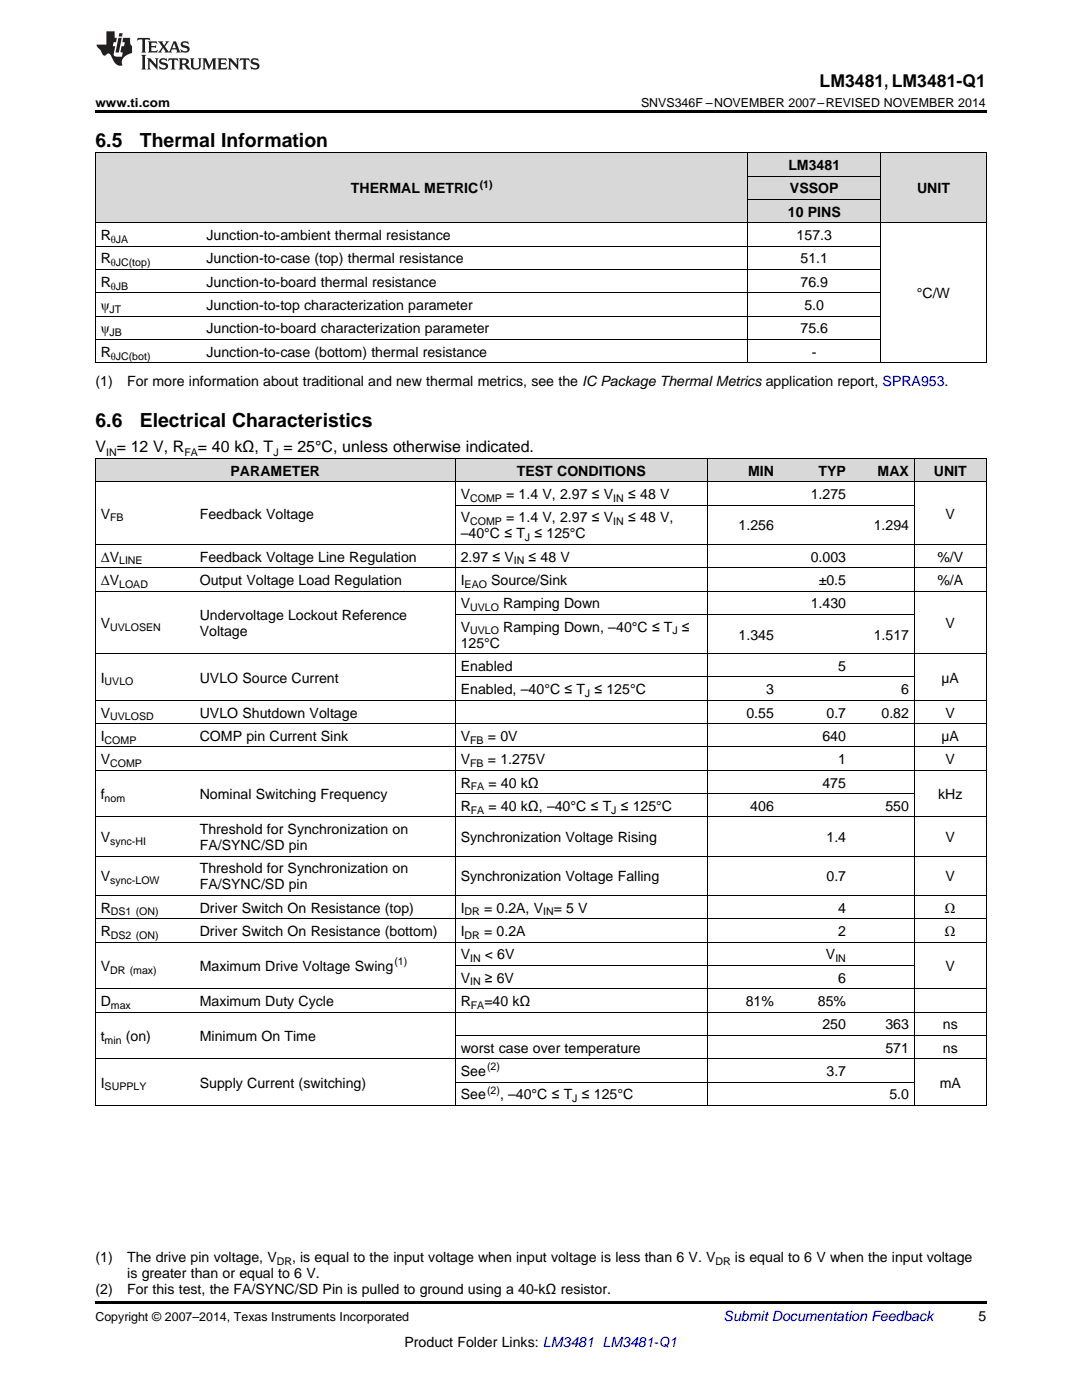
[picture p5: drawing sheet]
<svg xmlns="http://www.w3.org/2000/svg" width="216mm" height="279mm" viewBox="0 0 216 279" stroke-linecap="round" stroke-linejoin="round" font-family="sans-serif">
<defs><g id="words">
<g font-size="3.9">
<text x="19" y="29.3">6.5</text>
<text x="27.9" y="29.3">Thermal Information</text>
<text x="19" y="85.1">6.6</text>
<text x="27.9" y="85.1">Electrical Characteristics</text>
</g>
<text font-size="3.5" x="163.5" y="17.3">LM3481, LM3481-Q1</text>
<g font-size="3.2">
<text x="19" y="90.3">V = 12 V, R</text>
<text x="39.5" y="90.3">= 40 kΩ, T = 25°C, unless otherwise indicated.</text>
</g>
<g font-size="2.8">
<text x="157.3" y="33.9">LM3481</text>
<text x="70" y="38.6">THERMAL METRIC</text>
<text x="157.6" y="38.6">VSSOP</text>
<text x="183" y="38.6">UNIT</text>
<text x="20.1" y="47.9">R</text>
<text x="41.2" y="47.9">Junction-to-ambient thermal resistance</text>
<text x="157.2" y="43.3">10 PINS</text>
<text x="159" y="47.9">157.3</text>
<text x="20.1" y="52.6">R</text>
<text x="41.2" y="52.6">Junction-to-case (top) thermal resistance</text>
<text x="159.7" y="52.6">51.1</text>
<text x="20.1" y="57.2">R</text>
<text x="41.2" y="57.2">Junction-to-board thermal resistance</text>
<text x="159.7" y="57.2">76.9</text>
<text x="183" y="59.5">°C/W</text>
<text x="20.1" y="61.9">ψ</text>
<text x="41.2" y="61.9">Junction-to-top characterization parameter</text>
<text x="160.5" y="61.9">5.0</text>
<text x="20.1" y="66.5">ψ</text>
<text x="20.1" y="71.2">R</text>
<text x="41.2" y="66.5">Junction-to-board characterization parameter</text>
<text x="41.2" y="71.2">Junction-to-case (bottom) thermal resistance</text>
<text x="159.7" y="66.5">75.6</text>
<text x="162" y="71.2">-</text>
<text x="19" y="77">(1)</text>
<text x="25.4" y="77">For more information about traditional and new thermal metrics, see the IC Package Thermal Metrics application report, SPRA953.</text>
<text x="46" y="94.9">PARAMETER</text>
<text x="103.1" y="94.9">TEST CONDITIONS</text>
<text x="149.3" y="94.9">MIN</text>
<text x="163.3" y="94.9">TYP</text>
<text x="175.1" y="94.9">MAX</text>
<text x="186.3" y="94.9">UNIT</text>
<text x="91.9" y="99.6">V</text>
<text x="101" y="99.6">= 1.4 V, 2.97 ≤ V</text>
<text x="125.3" y="99.6">≤ 48 V</text>
<text x="161.8" y="99.6">1.275</text>
<text x="20.1" y="103.5">V</text>
<text x="39.9" y="103.5">Feedback Voltage</text>
<text x="91.9" y="104.2">V</text>
<text x="91.9" y="107.4">–40°C ≤ T ≤ 125°C</text>
<text x="101" y="104.2">= 1.4 V, 2.97 ≤ V</text>
<text x="125.3" y="104.2">≤ 48 V,</text>
<text x="147.4" y="105.8">1.256</text>
<text x="174.3" y="105.8">1.294</text>
<text x="188.7" y="103.5">V</text>
<text x="20.1" y="112.1">ΔV</text>
<text x="39.9" y="112.1">Feedback Voltage Line Regulation</text>
<text x="91.9" y="112.1">2.97 ≤ V</text>
<text x="105.5" y="112.1">≤ 48 V</text>
<text x="161.8" y="112.1">0.003</text>
<text x="187" y="112.1">%/V</text>
<text x="20.1" y="116.7">ΔV</text>
<text x="39.9" y="116.7">Output Voltage Load Regulation</text>
<text x="91.9" y="116.7">I</text>
<text x="98" y="116.7">Source/Sink</text>
<text x="163.4" y="116.7">±0.5</text>
<text x="187" y="116.7">%/A</text>
<text x="20.1" y="125.3">V</text>
<text x="39.9" y="123.7">Undervoltage Lockout Reference</text>
<text x="91.9" y="121.4">V</text>
<text x="100.4" y="121.4">Ramping Down</text>
<text x="161.8" y="121.4">1.430</text>
<text x="188.7" y="125.3">V</text>
<text x="39.9" y="126.9">Voltage</text>
<text x="91.9" y="126">V</text>
<text x="91.9" y="129.2">125°C</text>
<text x="100.4" y="126">Ramping Down, –40°C ≤ T ≤</text>
<text x="147.4" y="127.6">1.345</text>
<text x="174.3" y="127.6">1.517</text>
<text x="20.1" y="136.2">I</text>
<text x="39.9" y="136.2">UVLO Source Current</text>
<text x="91.9" y="133.9">Enabled</text>
<text x="167.3" y="133.9">5</text>
<text x="187.9" y="136.2">µA</text>
<text x="20.1" y="143.2">V</text>
<text x="39.9" y="143.2">UVLO Shutdown Voltage</text>
<text x="91.9" y="138.5">Enabled, –40°C ≤ T ≤ 125°C</text>
<text x="148.9" y="143.2">0.55</text>
<text x="152.9" y="138.5">3</text>
<text x="164.9" y="143.2">0.7</text>
<text x="175.9" y="143.2">0.82</text>
<text x="179.8" y="138.5">6</text>
<text x="188.7" y="143.2">V</text>
<text x="20.1" y="147.8">I</text>
<text x="39.9" y="147.8">COMP pin Current Sink</text>
<text x="91.9" y="147.8">V</text>
<text x="97.4" y="147.8">= 0V</text>
<text x="164.1" y="147.8">640</text>
<text x="187.9" y="147.8">µA</text>
<text x="20.1" y="152.5">V</text>
<text x="91.9" y="152.5">V</text>
<text x="97.4" y="152.5">= 1.275V</text>
<text x="167.3" y="152.5">1</text>
<text x="188.7" y="152.5">V</text>
<text x="20.1" y="159.5">f</text>
<text x="39.9" y="159.5">Nominal Switching Frequency</text>
<text x="91.9" y="157.2">R</text>
<text x="91.9" y="161.8">R</text>
<text x="97.5" y="157.2">= 40 kΩ</text>
<text x="97.5" y="161.8">= 40 kΩ, –40°C ≤ T ≤ 125°C</text>
<text x="149.7" y="161.8">406</text>
<text x="164.1" y="157.2">475</text>
<text x="176.7" y="161.8">550</text>
<text x="187.2" y="159.5">kHz</text>
<text x="39.9" y="166.5">Threshold for Synchronization on</text>
<text x="20.1" y="168.1">V</text>
<text x="39.9" y="169.7">FA/SYNC/SD pin</text>
<text x="91.9" y="168.1">Synchronization Voltage Rising</text>
<text x="164.9" y="168.1">1.4</text>
<text x="188.7" y="168.1">V</text>
<text x="20.1" y="175.9">V</text>
<text x="39.9" y="174.3">Threshold for Synchronization on</text>
<text x="39.9" y="177.5">FA/SYNC/SD pin</text>
<text x="91.9" y="175.9">Synchronization Voltage Falling</text>
<text x="164.9" y="175.9">0.7</text>
<text x="188.7" y="175.9">V</text>
<text x="20.1" y="182.1">R</text>
<text x="39.9" y="182.1">Driver Switch On Resistance (top)</text>
<text x="91.9" y="182.1">I</text>
<text x="96.6" y="182.1">= 0.2A, V</text>
<text x="110.5" y="182.1">= 5 V</text>
<text x="167.3" y="182.1">4</text>
<text x="188.6" y="182.1">Ω</text>
<text x="20.1" y="186.8">R</text>
<text x="39.9" y="186.8">Driver Switch On Resistance (bottom)</text>
<text x="91.9" y="186.8">I</text>
<text x="91.9" y="191.5">V</text>
<text x="96.6" y="186.8">= 0.2A</text>
<text x="96.8" y="191.5">&lt; 6V</text>
<text x="164.8" y="191.5">V</text>
<text x="167.3" y="186.8">2</text>
<text x="188.6" y="186.8">Ω</text>
<text x="20.1" y="193.8">V</text>
<text x="39.9" y="193.8">Maximum Drive Voltage Swing</text>
<text x="91.9" y="196.1">V</text>
<text x="96.8" y="196.1">≥ 6V</text>
<text x="167.3" y="196.1">6</text>
<text x="188.7" y="193.8">V</text>
<text x="20.1" y="200.8">D</text>
<text x="39.9" y="200.8">Maximum Duty Cycle</text>
<text x="91.9" y="200.8">R</text>
<text x="96.6" y="200.8">=40 kΩ</text>
<text x="148.8" y="200.8">81%</text>
<text x="163.2" y="200.8">85%</text>
<text x="20.1" y="207.8">t</text>
<text x="25.1" y="207.8">(on)</text>
<text x="39.9" y="207.8">Minimum On Time</text>
<text x="164.1" y="205.4">250</text>
<text x="176.7" y="205.4">363</text>
<text x="188.1" y="205.4">ns</text>
<text x="91.9" y="210.1">worst case over temperature</text>
<text x="91.9" y="214.7">See</text>
<text x="164.9" y="214.7">3.7</text>
<text x="176.7" y="210.1">571</text>
<text x="188.1" y="210.1">ns</text>
<text x="20.1" y="217.1">I</text>
<text x="39.9" y="217.1">Supply Current (switching)</text>
<text x="91.9" y="219.4">See</text>
<text x="99.8" y="219.4">, –40°C ≤ T ≤ 125°C</text>
<text x="177.5" y="219.4">5.0</text>
<text x="187.5" y="217.1">mA</text>
<text x="19" y="251.9">(1)</text>
<text x="25.4" y="251.9">The drive pin voltage, V</text>
<text x="58.3" y="251.9">, is equal to the input voltage when input voltage is less than 6 V. V</text>
<text x="146.7" y="251.9">is equal to 6 V when the input voltage</text>
<text x="25.4" y="255.1">is greater than or equal to 6 V.</text>
<text x="19" y="258.2">(2)</text>
<text x="25.4" y="258.2">For this test, the FA/SYNC/SD Pin is pulled to ground using a 40-kΩ resistor.</text>
<text x="195.3" y="263.6">5</text>
<text x="80.7" y="268.9">Product Folder Links: LM3481 LM3481-Q1</text>
</g>
<text font-size="2.8" fill="#0000c8" x="144.4" y="263.6">Submit Documentation Feedback</text>
<g font-size="2.5">
<text x="19" y="21.4">www.ti.com</text>
<text x="127.9" y="21.4">SNVS346F –NOVEMBER 2007–REVISED NOVEMBER 2014</text>
<text x="19" y="263.6">Copyright © 2007–2014, Texas Instruments Incorporated</text>
</g>
<g font-size="2.1">
<text x="95.7" y="37.5">(1)</text>
<text x="22.1" y="48.5">θJA</text>
<text x="22.1" y="53.1">θJC(top)</text>
<text x="22.1" y="57.8">θJB</text>
<text x="21.9" y="62.4">JT</text>
<text x="21.9" y="67.1">JB</text>
<text x="22.1" y="71.8">θJC(bot)</text>
<text x="21.2" y="90.9">IN</text>
<text x="36.8" y="90.9">FA</text>
<text x="54.5" y="90.9">J</text>
<text x="93.8" y="100.2">COMP</text>
<text x="122.4" y="100.2">IN</text>
<text x="22" y="104.1">FB</text>
<text x="93.8" y="104.8">COMP</text>
<text x="104.7" y="108">J</text>
<text x="122.4" y="104.8">IN</text>
<text x="23.8" y="112.6">LINE</text>
<text x="102.5" y="112.6">IN</text>
<text x="23.8" y="117.3">LOAD</text>
<text x="92.7" y="117.3">EAO</text>
<text x="22" y="125.9">UVLOSEN</text>
<text x="93.8" y="122">UVLO</text>
<text x="93.8" y="126.6">UVLO</text>
<text x="134.2" y="126.6">J</text>
<text x="20.9" y="136.8">UVLO</text>
<text x="22" y="143.8">UVLOSD</text>
<text x="116.7" y="139.1">J</text>
<text x="20.9" y="148.4">COMP</text>
<text x="93.8" y="148.4">FB</text>
<text x="22" y="153.1">COMP</text>
<text x="93.8" y="153.1">FB</text>
<text x="20.9" y="160.1">nom</text>
<text x="93.9" y="157.7">FA</text>
<text x="93.9" y="162.4">FA</text>
<text x="122" y="162.4">J</text>
<text x="22" y="168.6">sync-HI</text>
<text x="22" y="176.5">sync-LOW</text>
<text x="22.1" y="182.7">DS1 (ON)</text>
<text x="92.7" y="182.7">DR</text>
<text x="108.4" y="182.7">IN</text>
<text x="22.1" y="187.4">DS2 (ON)</text>
<text x="92.7" y="187.4">DR</text>
<text x="22" y="194.3">DR (max)</text>
<text x="78.7" y="192.7">(1)</text>
<text x="93.8" y="192">IN</text>
<text x="93.8" y="196.7">IN</text>
<text x="166.7" y="192">IN</text>
<text x="22.1" y="201.3">max</text>
<text x="93.9" y="201.3">FA</text>
<text x="20.9" y="208.3">min</text>
<text x="97.2" y="213.6">(2)</text>
<text x="20.9" y="217.6">SUPPLY</text>
<text x="97.2" y="218.3">(2)</text>
<text x="114.2" y="220">J</text>
<text x="55.2" y="252.4">DR</text>
<text x="142.8" y="252.4">DR</text>
</g>
</g></defs>
<g fill="#d8d8d8">
<path d="M19 91.5h19.8v4.7h-19.8z"/>
<path d="M38.8 91.5h52.1v4.7h-52.1z"/>
<path d="M90.9 91.5h50.2v4.7h-50.2z"/>
<path d="M141.1 91.5h14.4v4.7h-14.4z"/>
<path d="M155.5 91.5h14.4v4.7h-14.4z"/>
<path d="M169.9 91.5h12.6v4.7h-12.6z"/>
<path d="M182.5 91.5h14.3v4.7h-14.3z"/>
<path d="M19 30.6h21.1v13.9h-21.1z"/>
<path d="M40.1 30.6h109.2v13.9h-109.2z"/>
<path d="M175.7 30.6h21.1v13.9h-21.1z"/>
<path d="M149.3 39.9h26.4v4.6h-26.4z"/>
<path d="M149.3 35.2h26.4v4.7h-26.4z"/>
<path d="M149.3 30.6h26.4v4.6h-26.4z"/>
</g>
<path d="M19 22h177.8v.5h-177.8zM19 72.4l.2 .1zM149.2 72.4l.1 .1zM175.6 72.4l.1 .1zM196.7 72.4l.1 .1zM19 259.7h177.8v.5h-177.8z" fill="#000"/>
<g fill="none" stroke="#000" stroke-width=".2">
<path d="M19 30.5h177.8M19.1 30.5v42M149.2 30.5v42M149.3 39.8h26.4M149.3 35.2h26.4M175.7 30.5v42M196.8 30.5v42M19 58.4h156.7M19 53.8h156.7M19 49.1h156.7M19 44.5h177.8M19 72.4h177.8"/>
<path d="M19 67.8h156.7M19 63.1h156.7M19 96.1h177.8M19 91.5h177.8M19.1 91.5v129.2M90.8 91.5v129.2M141.1 91.5v129.2M182.4 91.5v129.2M196.8 91.5v129.2M19 118h177.8M19 113.3h177.8M19 108.6h177.8"/>
<path d="M90.9 100.8h91.6M19 139.8h177.8M19 130.4h177.8M90.9 135.1h91.6M90.9 122.6h91.6M19 153.7h177.8M19 149.1h177.8M19 144.4h177.8M90.9 158.4h91.6M19 178.7h177.8M19 170.9h177.8M19 163h177.8"/>
<path d="M19 197.3h177.8M19 188h177.8M19 183.4h177.8M90.9 192.7h91.6M19 211.3h177.8M19 202h177.8M90.9 216h91.6M90.9 206.6h105.9M19 220.6h177.8"/>
</g>
<g fill="#231f20">
<path d="M27.5 7.6l-.1 .5 .4-.2h.6v.1v2.1l-.2 .4h1l-.3-.4v-2.1l.1-.1h.5l.5 .2-.2-.5zM29.5 8.3l.2 .3v1.5l-.2 .4h1.8l.2-.6a1.04 1.04 0 0 1-1.3 .2v-.7h.6l.3 .2v-.6l-.3 .2h-.6v-.6l.8-.1 .4 .3-.2-.5zM31.5 8.3l.9 1.1-.9 1.1h.8l-.2-.2 .5-.7 .4 .7-.2 .2h1.5l-.1-.2 .1-.4h.9l.1 .4-.2 .2h1l-.3-.3-.7-1.9h-.5l-.9 2-.8-1 .9-1h-.8l.1 .3-.3 .5-.4-.6 .2-.2zM34.7 8.6l.4 1h-.7zM36.3 8.4a.63 .63 0 0 0-.2 .7 .63 .63 0 0 0 .6 .4l.6 .2 .1 .2a.75 .75 0 0 1-.7 .4 .75 .75 0 0 1-.6-.5l.1 .7 .1-.1a1.11 1.11 0 0 0 1.5-.6 1.13 1.13 0 0 0-1.2-.8l-.1-.4a1.04 1.04 0 0 1 1.2 .2l-.2-.5-.1 .1-.5-.2zM28.2 10.9l.2 .4v2.2l-.2 .4h1l-.3-.4v-2.2l.3-.4zM29.3 11.6l.3 .4v1.5l-.3 .4h.8l-.2-.4v-1.3l1.5 1.7v-1.9l.2-.4h-.7l.2 .4v.9l-1.1-1.3zM32 11.8a.62 .62 0 0 0-.2 .7 .62 .62 0 0 0 .6 .4l.6 .1 .1 .3a.76 .76 0 0 1-.7 .3 .76 .76 0 0 1-.6-.4l.1 .7 .1-.1a1.11 1.11 0 0 0 1.5-.6 1.13 1.13 0 0 0-1.2-.8l-.1-.4a1.04 1.04 0 0 1 1.2 .2l-.2-.6-.1 .1-.5-.1zM33.7 11.6l-.2 .6a.61 .61 0 0 1 .8-.3v1.6l-.2 .4h.9l-.2-.4v-1.6a.63 .63 0 0 1 .8 .3l-.2-.6zM35.6 11.6l.3 .4v1.5l-.3 .4h1l-.2-.2v-.8l.5 .2a.76 .76 0 0 0 1.2 .7l-1-1a.58 .58 0 0 0 .6-.5 .58 .58 0 0 0-.5-.6zM36.4 11.9h.1a.45 .45 0 0 1 .5 .1 .45 .45 0 0 1 .1 .5l-.7 .2zM37.9 11.6l.2 .2a2.17 2.17 0 0 0 .3 1.9 .99 .99 0 0 0 1.6-.6v-1.1l.2-.4h-.7l.2 .2a1.92 1.92 0 0 1-.2 1.8 .6 .6 0 0 1-.9-.5v-1.1l.2-.4zM40.4 11.6l.2 .4v1.5l-.2 .4h.7l-.2-.4v-1.4l.8 1.8 .8-1.8v1.4l-.2 .4h.9l-.2-.4v-1.5l.2-.4h-.8l-.6 1.5-.6-1.5zM43.4 11.6l.2 .4v1.5l-.2 .4h1.8l.2-.6a1.04 1.04 0 0 1-1.3 .1v-.6h.5l.4 .2v-.6l-.4 .2h-.5v-.7h.8l.3 .3-.1-.6zM45.5 11.6l.2 .4v1.5l-.2 .4h.7l-.2-.4v-1.3l1.5 1.7v-1.9l.2-.4h-.7l.2 .4v.9l-1.1-1.3zM47.9 11.6l-.1 .6a.61 .61 0 0 1 .8-.3v1.6l-.3 .4h1l-.3-.4 .1-1.6a.63 .63 0 0 1 .7 .3l-.1-.6zM50.2 11.8a.62 .62 0 0 0-.2 .7 .62 .62 0 0 0 .6 .4l.6 .1 .2 .3a.76 .76 0 0 1-.8 .3 .76 .76 0 0 1-.6-.4l.1 .7 .2-.1a1.11 1.11 0 0 0 1.5-.6 1.13 1.13 0 0 0-1.3-.8l-.1-.4a1.04 1.04 0 0 1 1.2 .2l-.1-.6-.2 .1-.5-.1z"/>
<path d="M21.2 6.3v2.6h-1.9l.1 .4 .7 .9a.91 .91 0 0 0 1 .8 .56 .56 0 0 1 .5-.3 .56 .56 0 0 1 .5 .3l.4 .8a1.53 1.53 0 0 0 1.9 1.2 1.54 1.54 0 0 1 1-2.1l.9-.3v-1.4a1.52 1.52 0 0 1-.3-1.6h-1.4l-.2 .8h.5l-.2 .8h-.4l-.2 1v.2l.4 .1-.2 .8a1.93 1.93 0 0 1-1.6-.3l.3-1.8h-.5l.2-.8h.4l.2-.8h-.4v-1.3zM23.6 7.6l-.6 2.9h.7l.6-2.9zM23.8 6.6l-.1 .7h.6l.2-.7z"/>
</g>
<use href="#words"/>
</svg>
